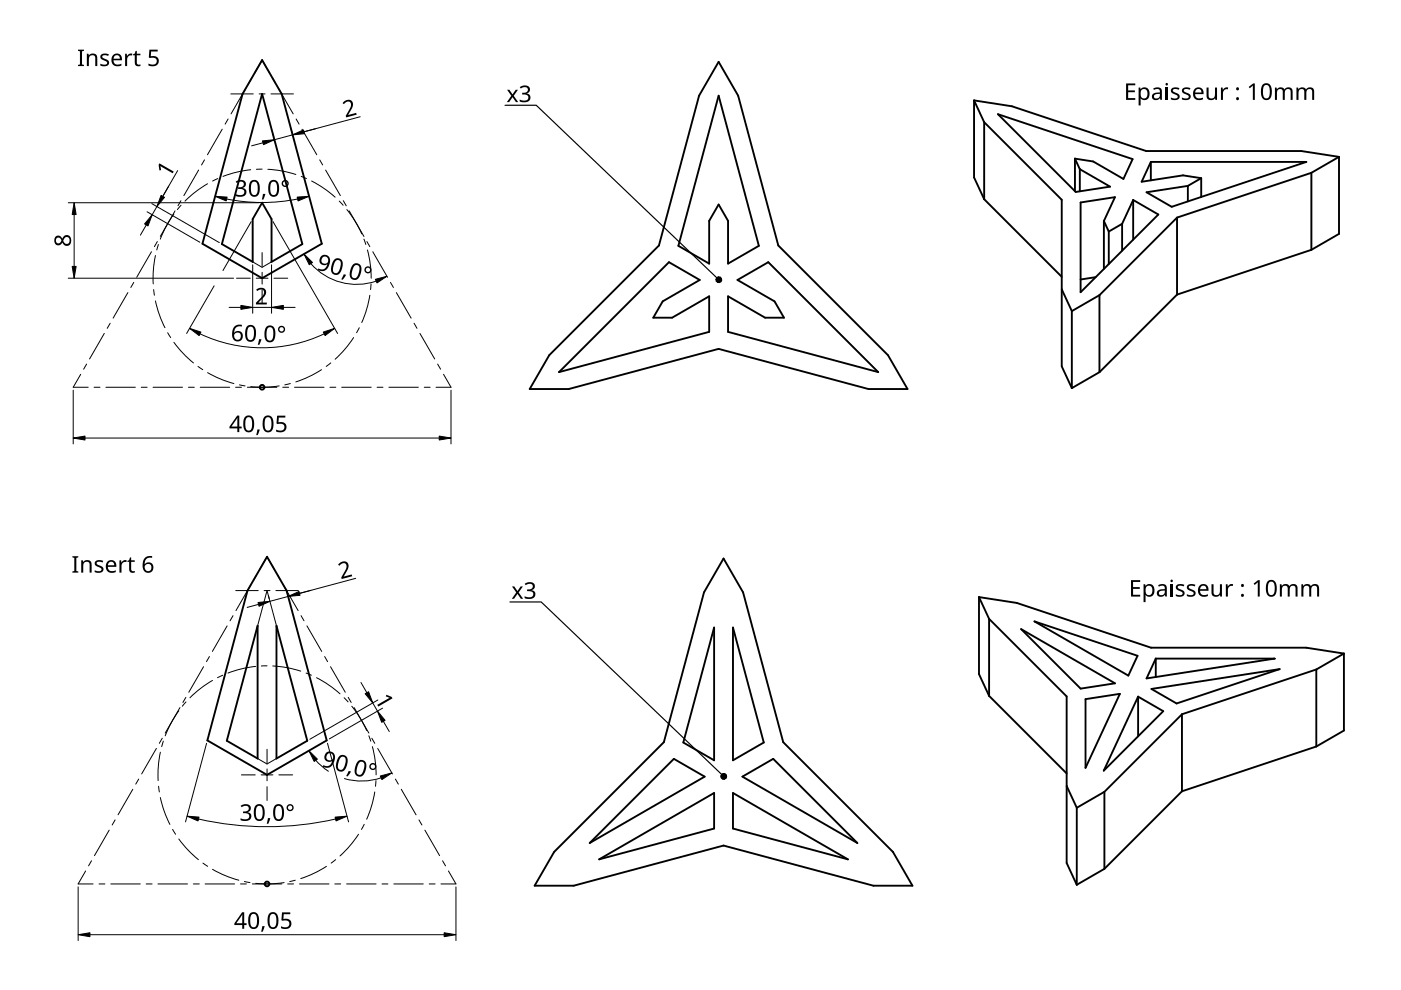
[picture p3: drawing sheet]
<svg xmlns="http://www.w3.org/2000/svg" width="297mm" height="210mm" viewBox="0 0 297 210" stroke-linecap="round" stroke-linejoin="round" font-family="sans-serif">
<path d="M55.6 19.9l8.5 31.9-6.5 3.7v-9.1l-2-3.4-2 3.4v9.1l-6.6-3.7zM55.6 12.7l4.1 7.2 8.5 31.8-12.6 7.3-12.7-7.3 8.5-31.8zM56.6 118l4.2 7.2 8.5 31.8-12.7 7.3-12.6-7.3 8.5-31.8zM54.6 132.7v28.1l-6.5-3.7zM58.6 132.7l6.5 24.4-6.5 3.7z" fill="none" stroke="#000" stroke-width=".4"/>
<g fill="none" stroke="#000" stroke-width=".21">
<path d="M52.1 18.7l-3.1 5.4M53.4 16.6l-.7 1.1M54 15.5l1.6-2.8 1.6 2.8M57.8 16.6l.6 1.1M59 18.7l3.2 5.4M42.1 36.1l-3.1 5.4M43.4 33.9l-.7 1.1M44 39a23.1 23.1 0 0 0-4.8 3.6M46.2 37.9l-1.1 .5M47.1 27.4l-3.1 5.4M48.4 25.2l-.7 1.1M53.2 36a23.1 23.1 0 0 0-5.9 1.4"/>
<path d="M55.6 35.9h-1.2M56.8 35.9a23.1 23.1 0 0 1 5.9 1.1M62.8 25.2l.6 1.1M63.9 37.4l1.1 .5M64 27.4l3.2 5.4M66.1 38.4a23.1 23.1 0 0 1 4.9 3.4M67.8 33.9l.6 1.1M69 36.1l3.2 5.4M28.4 59.9l-.7 1.1M32.1 53.4l-3.1 5.4M33 54.2a23.1 23.1 0 0 0-.5 6M33.4 51.2l-.7 1.1"/>
<path d="M33.6 51.8l-.4 1.2M36.9 45.4a23.1 23.1 0 0 0-2.9 5.3M37.1 44.7l-3.1 5.4M38.4 42.6l-.7 1M38.4 43.5l-.8 .9M53.6 55.5l2 1.2 2-1.2M71.9 42.6l.9 .9M72.8 42.6l.6 1M73.5 44.4a23.1 23.1 0 0 1 3.2 5.2M74 44.7l3.2 5.4M77.2 50.7l.4 1.1M77.8 51.2l.6 1.1"/>
<path d="M77.9 53a23.1 23.1 0 0 1 .8 6M79 53.4l3.2 5.4M82.8 59.9l.6 1.1M17.1 79.4l-1.6 2.7h3.2M18.4 77.2l-.7 1.1M22.1 70.7l-3.1 5.4M23.4 68.5l-.7 1.1M27.1 62l-3.1 5.5M32.6 61.4l.1 1.2M33 63.8a23.1 23.1 0 0 0 2 5.7M35.5 70.5l.7 1.1M36.9 72.6a23.1 23.1 0 0 0 4.1 4.4"/>
<path d="M42 77.7l1 .7M44 79a23.1 23.1 0 0 0 5.6 2.3M68.2 78.4a23.1 23.1 0 0 1-5.5 2.6M70.1 77l-.9 .7M75 71.6a23.1 23.1 0 0 1-4 4.6M76.2 69.5l-.6 1M78.4 62.6a23.1 23.1 0 0 1-1.7 5.8M78.7 60.2l-.1 1.2M84 62l3.2 5.5M87.8 68.5l.6 1.1M89 70.7l3.2 5.4M92.8 77.2l.6 1.1"/>
<path d="M94 79.4l1.6 2.7h-3.1M19.9 82.1h1.3M22.4 82.1h6.3M29.9 82.1h1.3M32.4 82.1h6.3M39.9 82.1h1.3M42.4 82.1h6.3M49.9 82.1h1.3M50.8 81.6l1.2 .2M52.4 82.1h6.3M59.2 81.8a23.1 23.1 0 0 1-6 .2M59.9 82.1h1.3"/>
<path d="M61.6 81.3l-1.2 .3M62.4 82.1h6.3M69.9 82.1h1.3M72.4 82.1h6.3M79.9 82.1h1.3M82.5 82.1h6.2M90 82.1h1.2M44.4 139.2l-.6 1.1M48.2 132.7l-3.2 5.4M49.4 130.5l-.6 1.1M53.2 124l-3.2 5.5M54.4 121.9l-.6 1.1"/>
<path d="M54.6 132.7l2-7.5 2 7.5M55 120.8l1.6-2.8 1.6 2.8M58.8 121.9l.7 1.1M60.1 124l3.1 5.5M63.8 130.5l.7 1.1M65.1 132.7l3.1 5.4M68.8 139.2l.7 1.1M33.2 158.7l-3.2 5.4M34 159.5a23.1 23.1 0 0 0-.5 6M34.4 156.5l-.6 1.1M34.6 157.1l-.3 1.2M37.9 150.7a23.1 23.1 0 0 0-2.9 5.3"/>
<path d="M38.2 150l-3.2 5.4M39.4 147.9l-.6 1M39.4 148.8l-.8 .9M43.2 141.4l-3.2 5.4M45.1 144.3a23.1 23.1 0 0 0-4.8 3.6M47.2 143.2l-1.1 .5M54.2 141.3a23.1 23.1 0 0 0-5.9 1.4M56.6 141.2h-1.2M57.8 141.2a23.1 23.1 0 0 1 6 1.1M64.9 142.7l1.1 .5M67.1 143.7a23.1 23.1 0 0 1 5 3.4M70.1 141.4l3.1 5.4"/>
<path d="M73 147.9l.8 .9M73.8 147.9l.7 1M74.6 149.7a23.1 23.1 0 0 1 3.1 5.2M75.1 150l3.1 5.4M78.2 156l.4 1.1M78.8 156.5l.7 1.1M79 158.3a23.1 23.1 0 0 1 .7 6M80.1 158.7l3.1 5.4M23.2 176l-3.2 5.4M24.4 173.8l-.6 1.1M28.2 167.3l-3.2 5.5M29.4 165.2l-.6 1.1"/>
<path d="M33.6 166.7l.2 1.2M34 169.1a23.1 23.1 0 0 0 2 5.7M36.6 175.9l.6 1M37.9 177.9a23.1 23.1 0 0 0 4.2 4.4M54.6 160.8l2 1.2 2-1.2M76 176.9a23.1 23.1 0 0 1-3.9 4.6M77.2 174.8l-.6 1.1M79.5 167.9a23.1 23.1 0 0 1-1.8 5.8M79.7 165.5l-.1 1.2M83.8 165.2l.7 1.1M85.1 167.3l3.1 5.5M88.8 173.8l.7 1.1"/>
<path d="M90.1 176l3.1 5.4M18.2 184.7l-1.6 2.7h3.1M19.4 182.5l-.6 1.1M21 187.4h1.2M23.5 187.4h6.2M31 187.4h1.2M33.5 187.4h6.2M41 187.4h1.2M43 183l1 .7M43.5 187.4h6.2M45.1 184.3a23.1 23.1 0 0 0 5.5 2.3M51 187.4h1.2"/>
<path d="M51.8 186.9l1.2 .2M53.5 187.4h6.2M60.2 187.1a23.1 23.1 0 0 1-6 .2M61 187.4h1.2M62.6 186.6l-1.2 .3M63.5 187.4h6.2M69.2 183.7a23.1 23.1 0 0 1-5.4 2.6M71 187.4h1.2M71.2 182.3l-1 .7M73.5 187.4h6.2M81 187.4h1.2M83.5 187.4h6.2"/>
<path d="M91 187.4h1.2M93.8 182.5l.7 1.1M95.1 184.7l1.6 2.7h-3.2"/>
</g>
<g fill="none" stroke="#000" stroke-width=".4">
<circle cx="55.6" cy="82.1" r=".5"/>
<circle cx="56.6" cy="187.4" r=".5"/>
</g>
<g fill="none" stroke="#000" stroke-width=".4">
<path d="M152.4 13.1l4.1 7.2 8.5 31.8 23.3 23.2 4.1 7.2h-8.3l-31.7-8.5-31.8 8.5h-8.3l4.2-7.2 23.2-23.2 8.5-31.8zM152.4 20.3l8.5 31.8-6.5 3.8v-9.1l-2-3.4-2 3.4v9.1l-6.6-3.8zM206.5 21.3l8 1.2 28.5 9.5h32.9l8 1.3M206.5 21.3v16.3l2.2 4.6M206.5 21.3l2.2 4.6M208.7 25.9l16.4 16.5v35.3l2.2 4.6M208.7 25.9v16.3M227.9 33.6l1 2.3M227.9 33.6l3.9 .6 6.4 3.7 1.9-4.2-28.5-9.5 16.5 16.5 7.3-1.1-6.5-3.7M227.9 33.6v6.9M228.9 35.9v4.7M244 34.3v3.9"/>
<path d="M244 34.3h33l-28.6 9.5-5.3-3 8.7-1.4M244 34.3l-1.9 4.2 8.7-1.3 3.9 .6M251.8 39.4v3.3M254.7 37.8v4M254.7 37.8l-2.9 1.6M278 36.6v16.4M278 36.6l-28.4 9.5M283.9 33.3v16.3l-5.9 3.4M283.9 33.3l-5.9 3.3M156.4 59.4l6.5-3.8 23.3 23.3-31.8-8.5v-7.6l7.8 4.6h4l-2-3.5zM208.7 42.2l16.4 16.5M232.3 58.8l-3.2 .5"/>
<path d="M234 46.9v10.1M234 46.9l1.1 2.2M235.1 49.1v6.9M237.9 47.5l-2.8 1.6M237.9 47.5v5.7M240.3 42.4v8.4M240.3 42.4l5.3 3.1-16.5 16.5v-19.1l7.3-1.1-2.4 5.1M240.3 42.4l-2.4 5.1M249.6 46.1v16.4M249.6 46.1l-16.5 16.5M278 53l-28.4 9.5M118.5 78.9l23.3-23.3 6.6 3.8-7.9 4.5-2 3.5h4l7.9-4.6v7.6z"/>
<path d="M225.1 61.3l2.2 4.7M227.3 66v16.3M233.1 78.9l-5.8 3.4M233.1 62.6v16.3M233.1 62.6l-5.8 3.4M249.6 62.5l-16.5 16.4M153.4 118.4l4.1 7.2 8.6 31.8 23.2 23.2 4.2 7.2h-8.3l-31.8-8.5-31.8 8.5h-8.2l4.1-7.2 23.3-23.2 8.5-31.8zM151.4 133.1v28.1l-6.5-3.8zM155.4 133.1l6.5 24.3-6.5 3.8zM207.6 126.6v16.3l2.1 4.6M207.6 126.6l8 1.2 28.4 9.5h32.9l8 1.3M207.6 126.6l2.1 4.6"/>
<path d="M209.7 131.2l16.5 16.5v35.3l2.1 4.6M209.7 131.2v16.3M216.5 133.4l19.9 11.5-7.3 1.1zM219.3 131.8l21.9 7.2-2 4.2zM245 139.6v3.9M245 139.6h25.3l-27.2 4.2zM284.9 138.6v16.3l-5.8 3.4M284.9 138.6l-5.8 3.3M209.7 147.5l16.5 16.5M230.2 148.2l7.2-1.1-7.2 15.7zM241.3 147.7l5.3 3.1-12.6 12.6zM241.3 147.7v8.4"/>
<path d="M244.1 146.1l27.2-4.2-21.8 7.3zM250.6 151.4v16.4M250.6 151.4l-16.4 16.5M279.1 158.3l-28.5 9.5M279.1 141.9v16.4M279.1 141.9l-28.5 9.5M142.9 160.9l6.5 3.8-24.4 14zM155.4 168.1l24.4 14.1-24.4-6.5zM157.4 164.7l6.5-3.8 17.9 17.8zM226.2 166.6l2.1 4.7M228.3 171.3v16.3M234.2 167.9l-5.9 3.4"/>
<path d="M234.2 167.9v16.3M250.6 167.8l-16.4 16.4M127 182.2l24.4-14.1v7.6zM234.2 184.2l-5.9 3.4"/>
</g>
<g fill="none" stroke="#000" stroke-width=".21">
<path d="M37.7 36.2l-3.2 5.4M55.8 30.3l-2.5 .6M57.9 28.4l.1 .6M61.7 27.4l.2 .6M76.4 24.8l-18.2 4.8M14.5 59h35M14.5 43h40.4M15.7 45.5v11M31 47.7l-1.2 2.2M31.2 44.9l11.2 6.5M32.2 43.2l14.3 8.2M33.3 43.8l-1 1.7"/>
<path d="M48 42.2a38.5 38.5 0 0 0 15.1 0M53.3 47l-6 10.4M53.6 56.1v10.3M57.6 56.1v10.3M57.9 47l13.7 23.7M65.9 55.9a12.9 12.9 0 0 0 13.9 3.7M45.4 60.6l-5.8 10.1M48.6 65.2h2.5M53.6 65.2h4M60.1 65.2h2.5M68.7 70.8a30.8 30.8 0 0 1-26.3 0M15.5 82.7v11.4"/>
<path d="M18 92.9h75.1M95.6 82.7v11.4M54.8 128.1l-2.4 .7M56.9 126.3l.2 .6M60.8 125.3l.1 .6M75.4 122.6l-18.2 4.9M43.8 157.6l-4.5 16.7M69.4 157.6l4.5 16.7M76.5 144.7l1.3 2.2M79 149l1 1.8M80.1 148.4l-14.4 8.3M81.1 150.1l-11.3 6.6"/>
<path d="M81.3 152.9l1.2 2.2M42.1 173.7a65.5 65.5 0 0 0 29 0M67 161.2l1.2 1.3 1.4 1M80.8 164.9a12.9 12.9 0 0 1-7.8 .2M16.6 188v11.4M19.1 198.2h75.1M96.7 188v11.4"/>
</g>
<g fill="#000" stroke="#000" stroke-width=".21">
<path d="M55.7 29.9l2.5-.3-2.3 1.1zM62 28.6l2.3-1.1 .3 .8zM15.7 43l.4 2.5h-.8zM15.3 56.5h.8l-.4 2.5zM32.3 45.5l-.9 2.4-.7-.4zM34.2 41.4l.7 .4-1.6 2zM45.6 41.6l2.5 .2-.1 .8zM63 41.8l2.5-.2-2.3 1zM64.5 53.9l1.7 1.8-.6 .4zM79.6 59.2l2.4-.6-2.1 1.4zM151.8 59.2l.6 .1-.5 .3zM151.9 59.6l.5-.3-.3 .6z"/>
<path d="M151.9 58.9l.5 .4-.6-.1zM152.4 59.3l.1 .6h-.4zM151.9 58.9l.4-.2 .1 .6zM152.4 59.3l.5 .4-.4 .2zM152.3 58.7h.4l-.3 .6zM152.4 59.3l.6 .1-.1 .3zM152.7 58.7l.3 .3-.6 .3zM152.4 59.3l.6-.3v.4zM40.2 69.6l2.4 .8-.4 .7zM51.1 64.8l2.5 .4-2.5 .4zM57.6 65.2l2.5-.4v.8zM68.5 70.4l2.5-.8-2.1 1.5z"/>
<path d="M15.5 92.9l2.5-.4v.8zM93.1 92.5l2.5 .4-2.5 .4zM54.7 127.7l2.5-.2-2.3 1zM61.1 126.5l2.3-1.1 .2 .8zM77.4 147.1l.7-.4 .9 2.3zM80 150.8l1.6 1.9-.7 .4zM39.7 173l2.5 .2-.2 .9zM65.5 159.2l1.8 1.8-.7 .4zM71 173.2l2.6-.2-2.4 1.1zM80.6 164.5l2.5-.6-2.1 1.4zM152.8 164.5l.6 .1-.5 .3zM152.9 164.9l.5-.3-.2 .6z"/>
<path d="M153 164.2l.4 .4-.6-.1zM153.4 164.6l.2 .6h-.4zM153 164.2l.3-.2 .1 .6zM153.4 164.6l.5 .4-.3 .2zM153.3 164l.4 .1-.3 .5zM153.4 164.6l.7 .1-.2 .3zM153.7 164.1l.3 .2-.6 .3zM153.4 164.6l.6-.3 .1 .4zM16.6 198.2l2.5-.4v.8zM94.2 197.8l2.5 .4-2.5 .4z"/>
</g>
<g fill="#000">
<path d="M16.5 10.5h1.3v.3l-.4 .1v2.8l.4 .1v.2h-1.3v-.2l.4-.1v-2.8l-.4-.1zM18.4 11.4h.4v.4a1 1 0 0 1 1.1-.4 1 1 0 0 1 .7 .9v1.7h-.4v-1.7a.7 .7 0 0 0-.9-.6 .7 .7 0 0 0-.5 1v1.3h-.4zM21.4 11.6a1.54 1.54 0 0 1 1.7-.1l-.2 .4-.7-.2-.5 .2v.3l.6 .3a.79 .79 0 0 1 .8 .9 .79 .79 0 0 1-1 .7l-.8-.2v-.4l.4 .2a.63 .63 0 0 0 1-.4l-.6-.5a.78 .78 0 0 1-.7-1.2zM26.5 11.4h.4v.5l.5-.5h.7l-.1 .4h-.5a.84 .84 0 0 0-.5 .8v1.4h-.5zM28.8 10.8h.2v.6h.8v.3h-.8v1.5l.2 .5h.6v.3a.8 .8 0 0 1-1.2-.7v-1.6h-.4v-.2l.4-.1zM31.7 10.5h1.7v.4h-1.4v1a1.17 1.17 0 0 1 1.7 1 1.17 1.17 0 0 1-1.6 1.1l-.6-.1v-.4a1.03 1.03 0 0 0 1 .2 1.03 1.03 0 0 0 .7-.8 .93 .93 0 0 0-1.4-.6l-.3-.1zM110.2 18.5a1.25 1.25 0 0 1 1.2-.4 1.25 1.25 0 0 1 1 .9 .85 .85 0 0 1-.8 .8 .93 .93 0 0 1 .9 1.1 .93 .93 0 0 1-1.1 .8l-1.2-.2v-.4a1.24 1.24 0 0 0 1.8-.3 .71 .71 0 0 0-1-.8h-.3v-.3a.81 .81 0 0 0 .9-.1 .81 .81 0 0 0 .3-.8 1.02 1.02 0 0 0-1.5 0zM255.8 18.6h.4v1.6a.7 .7 0 0 0 .9 .7 .7 .7 0 0 0 .5-1v-1.3h.4v2.6h-.3l-.1-.4a1.01 1.01 0 0 1-1.1 .4 1.01 1.01 0 0 1-.7-.9zM258.9 18.6h.3l.1 .4 .4-.4 .7-.1-.1 .4h-.4a.84 .84 0 0 0-.6 .9v1.4h-.4zM33.8 34.6l3 1.8-.2 .3-2.6-1.5 .2 .9h-.4l-.2-1.2zM50 38.5a1.25 1.25 0 0 1 1.2-.4 1.25 1.25 0 0 1 .9 .9 .85 .85 0 0 1-.7 .9 .93 .93 0 0 1 .9 1 .93 .93 0 0 1-1.1 .8l-1.2-.2v-.4a1.24 1.24 0 0 0 1.8-.3 .71 .71 0 0 0-1-.7h-.3v-.4a.81 .81 0 0 0 .9-.1 .81 .81 0 0 0 .3-.8 1.02 1.02 0 0 0-1.5 0zM72.8 21.6a1.14 1.14 0 0 1 1.7-.3 1.14 1.14 0 0 1 .1 1.8l-.8 1.3 1.7-.5 .1 .4-2.2 .6-.1-.3 .8-1.4a.98 .98 0 0 0-.2-1.7l-.4 .1-.6 .5-.3-.2z"/>
<path d="M107.5 19h.5l.7 1 .6-1h.5l-.9 1.3 1 1.3h-.5l-.7-1-.8 1h-.4l.9-1.3zM238.8 17.7h1.9v.4h-1.5v1.1h1.4v.4h-1.4v1.2h1.5v.4h-1.9zM248.4 18.8a1.54 1.54 0 0 1 1.7-.1l-.2 .3-.7-.1-.5 .2v.3l.6 .3a.79 .79 0 0 1 .8 .9 .79 .79 0 0 1-1 .6l-.9-.1v-.4l.5 .1a.63 .63 0 0 0 1-.4l-.6-.4a.78 .78 0 0 1-.7-1.2zM250.7 18.8a1.54 1.54 0 0 1 1.7-.1l-.1 .3-.8-.1-.5 .2 .1 .3 .6 .3a.79 .79 0 0 1 .7 .9 .79 .79 0 0 1-1 .6l-.8-.1v-.4l.4 .1a.63 .63 0 0 0 1-.4l-.6-.4a.78 .78 0 0 1-.7-1.2zM264.7 18.4l1-.7h.3v3.5h-.4v-3.1l-.6 .6zM270.3 18.6h.4v.3a.99 .99 0 0 1 1.6 .1 .93 .93 0 0 1 1.1-.4 .93 .93 0 0 1 .7 .9v1.7h-.5v-1.7a.64 .64 0 0 0-.7-.6 .64 .64 0 0 0-.5 .8v1.5h-.4v-1.7a.66 .66 0 0 0-.9-.6 .66 .66 0 0 0-.4 .9v1.4h-.4zM274.9 18.6h.3l.1 .3a.99 .99 0 0 1 1.6 .1 .93 .93 0 0 1 1.1-.4 .93 .93 0 0 1 .6 .9v1.7h-.4v-1.7a.64 .64 0 0 0-.8-.6 .64 .64 0 0 0-.4 .8v1.5h-.5v-1.7a.66 .66 0 0 0-.8-.6 .66 .66 0 0 0-.4 .9v1.4h-.4zM55.8 41.1l.5 .1-.5 1.1h-.3zM72.9 58.1l.5 .2-.7 1-.3-.1zM54.9 71.9l.5 .1-.4 1.1h-.3zM54.3 61.4a1.16 1.16 0 0 1 1.3-.4 1.16 1.16 0 0 1 .8 1.2l-.3 .6-1.3 1.4h1.8v.3h-2.3v-.3l1.1-1.1a.98 .98 0 0 0 .2-1.7h-.4l-.7 .3zM54.6 91.1h.5l-.5 1.2h-.3z"/>
<path d="M58.8 88.1h1.7v.4h-1.4l-.1 1a1.17 1.17 0 0 1 1.8 1 1.17 1.17 0 0 1-1.6 1.2l-.7-.2v-.4a1.03 1.03 0 0 0 1.1 .3 1.03 1.03 0 0 0 .7-.8 .93 .93 0 0 0-1.5-.7l-.2-.1zM25.3 118.8h.4v.5l.5-.5h.7l-.1 .4h-.5a.84 .84 0 0 0-.5 .8v1.4h-.5zM15.3 117.9h1.3v.3l-.4 .1v2.8l.4 .1v.2h-1.3v-.2l.5-.1v-2.8l-.5-.1zM17.2 118.8h.4v.4a1 1 0 0 1 1.1-.4 1 1 0 0 1 .7 .9v1.7h-.4v-1.7a.7 .7 0 0 0-.9-.6 .7 .7 0 0 0-.5 1v1.3h-.4zM20.2 119a1.54 1.54 0 0 1 1.7-.1l-.2 .4-.7-.2-.5 .2v.3l.7 .3a.79 .79 0 0 1 .7 .9 .79 .79 0 0 1-1 .7l-.8-.2v-.4l.4 .2a.63 .63 0 0 0 1-.4l-.6-.5a.78 .78 0 0 1-.7-1.2zM27.6 118.2h.2v.6h.8v.3h-.8v1.5l.2 .5h.6v.3a.8 .8 0 0 1-1.2-.7v-1.6h-.4v-.2l.4-.1zM71.9 119.5a1.14 1.14 0 0 1 1.7-.3 1.14 1.14 0 0 1 0 1.7l-.7 1.4 1.7-.5 .1 .4-2.3 .6v-.4l.7-1.3a.98 .98 0 0 0-.1-1.7l-.5 .1-.5 .5-.3-.3zM108.6 124.3h.4l.7 1 .7-1h.5l-.9 1.3 .9 1.4h-.5l-.7-1.1-.7 1.1h-.5l1-1.4zM111.2 123.8a1.25 1.25 0 0 1 1.3-.4 1.25 1.25 0 0 1 .9 .9 .85 .85 0 0 1-.7 .8 .93 .93 0 0 1 .8 1.1 .93 .93 0 0 1-1 .8l-1.3-.2v-.4a1.24 1.24 0 0 0 1.9-.3 .71 .71 0 0 0-1-.8h-.3v-.3a.81 .81 0 0 0 .8-.1 .81 .81 0 0 0 .3-.8 1.02 1.02 0 0 0-1.4 0zM239.8 123h1.9v.4h-1.5v1.1h1.5v.4h-1.5v1.2h1.5v.4h-1.9zM249.4 124.1a1.54 1.54 0 0 1 1.7-.1l-.1 .3-.8-.1-.5 .2 .1 .3 .6 .3a.79 .79 0 0 1 .8 .9 .79 .79 0 0 1-1.1 .6l-.8-.1v-.4l.4 .1a.63 .63 0 0 0 1-.4l-.6-.4a.78 .78 0 0 1-.7-1.2zM251.8 124.1a1.54 1.54 0 0 1 1.6-.1l-.1 .3-.7-.1-.5 .2v.3l.6 .3a.79 .79 0 0 1 .8 .9 .79 .79 0 0 1-1 .6l-.9-.1v-.4l.5 .1a.63 .63 0 0 0 1-.4l-.7-.4a.78 .78 0 0 1-.6-1.2z"/>
<path d="M256.9 123.9h.4v1.7a.7 .7 0 0 0 .9 .6 .7 .7 0 0 0 .4-1v-1.3h.5v2.6h-.4v-.4a1.01 1.01 0 0 1-1.1 .4 1.01 1.01 0 0 1-.7-.9zM259.9 123.9h.4v.5l.5-.5h.6v.3h-.5a.84 .84 0 0 0-.6 .9v1.4h-.4zM265.8 123.7l.9-.7h.4v3.5h-.4v-3l-.7 .5zM271.4 123.9h.3l.1 .3a.99 .99 0 0 1 1.6 .1 .93 .93 0 0 1 1-.4 .93 .93 0 0 1 .7 .9v1.7h-.4v-1.7a.64 .64 0 0 0-.8-.6 .64 .64 0 0 0-.5 .8v1.5h-.4v-1.7a.66 .66 0 0 0-.8-.6 .66 .66 0 0 0-.4 .9v1.4h-.4zM275.9 123.9h.4v.3a.99 .99 0 0 1 1.7 .1 .93 .93 0 0 1 1-.4 .93 .93 0 0 1 .7 .9v1.7h-.5v-1.7a.64 .64 0 0 0-.7-.6 .64 .64 0 0 0-.5 .8v1.5h-.4v-1.7a.66 .66 0 0 0-.8-.6 .66 .66 0 0 0-.5 .9v1.4h-.4zM81.9 147.3l1.1 .5 .2 .3-3 1.7-.2-.4 2.6-1.5-.8-.3zM51 170.9a1.25 1.25 0 0 1 1.3-.5 1.25 1.25 0 0 1 .9 1 .85 .85 0 0 1-.7 .8 .93 .93 0 0 1 .8 1 .93 .93 0 0 1-1 .9l-1.3-.2v-.4a1.24 1.24 0 0 0 1.8-.3 .71 .71 0 0 0-.9-.8h-.4v-.4a.81 .81 0 0 0 .9 0 .81 .81 0 0 0 .3-.8 1.02 1.02 0 0 0-1.5-.1zM56.8 173.5h.5l-.4 1.2h-.3zM73.9 163.4l.5 .2-.7 1-.3-.1zM55.6 196.4h.5l-.4 1.2h-.3zM59.8 193.4h1.7v.4h-1.3l-.1 1a1.17 1.17 0 0 1 1.7 1 1.17 1.17 0 0 1-1.6 1.2l-.6-.2v-.4a1.03 1.03 0 0 0 1.7-.5 .93 .93 0 0 0-1.4-.7l-.2-.1z"/>
<path d="M23.9 11.7a1.13 1.13 0 0 1 1.4-.2 1.13 1.13 0 0 1 .6 1.3h-1.8a1 1 0 0 0 .6 .9 1 1 0 0 0 1-.2v.4a1.42 1.42 0 0 1-1.8-.3 1.42 1.42 0 0 1 0-1.9zM24.3 11.9l-.2 .5h1.3a.65 .65 0 0 0-.3-.6 .65 .65 0 0 0-.8 .1z"/>
<path d="M267.8 17.9a1.16 1.16 0 0 1 1.3-.1 1.16 1.16 0 0 1 .5 1.2 1.69 1.69 0 0 1-1 2.2 1.27 1.27 0 0 1-1.3-1.6l.1-1zM268 18.2a2.16 2.16 0 0 0 .3 2.6 .82 .82 0 0 0 .9-1 1.35 1.35 0 0 0-.7-1.8z"/>
<path d="M53.2 38.4a1.16 1.16 0 0 1 1.3-.1 1.16 1.16 0 0 1 .6 1.2 1.69 1.69 0 0 1-1 2.2 1.27 1.27 0 0 1-1.3-1.6v-1zM53.5 38.7a2.16 2.16 0 0 0 .2 2.6 .82 .82 0 0 0 .9-1 1.35 1.35 0 0 0-.7-1.8z"/>
<path d="M57.3 38.4a1.16 1.16 0 0 1 1.3-.1 1.16 1.16 0 0 1 .6 1.2 1.69 1.69 0 0 1-1 2.2 1.27 1.27 0 0 1-1.3-1.6v-1zM57.6 38.7a2.16 2.16 0 0 0 .2 2.6 .82 .82 0 0 0 .9-1 1.35 1.35 0 0 0-.7-1.8z"/>
<path d="M59.7 38.9a.75 .75 0 0 1 1.5 0 .75 .75 0 0 1-1.5 0zM60 38.9a.46 .46 0 0 0 .9 0 .46 .46 0 0 0-.9 0z"/>
<path d="M241.4 18.6h.4v.3a1.09 1.09 0 0 1 1.4-.3 1.09 1.09 0 0 1 .5 1.3 1.11 1.11 0 0 1-.5 1.2 1.11 1.11 0 0 1-1.4-.2v1.5h-.4zM242 19.1l-.1 .5a.9 .9 0 0 0 .8 1.3 1.1 1.1 0 0 0 .6-1.1 1.1 1.1 0 0 0-.7-.9z"/>
<path d="M244.5 18.7a1.07 1.07 0 0 1 1.1-.2 1.07 1.07 0 0 1 .7 .9v1.8h-.3l-.1-.4a.85 .85 0 0 1-1.3 .3 .85 .85 0 0 1 .1-1.3l1.2-.2a.61 .61 0 0 0-.2-.7 .61 .61 0 0 0-.7 0l-.4 .2zM244.8 20.1l-.1 .1a.55 .55 0 0 0 .3 .7 .55 .55 0 0 0 .7-.2l.2-.8z"/>
<path d="M253.3 18.9a1.13 1.13 0 0 1 1.3-.3 1.13 1.13 0 0 1 .6 1.4h-1.8a1 1 0 0 0 .6 .9 1 1 0 0 0 1.1-.2v.4a1.42 1.42 0 0 1-1.9-.3 1.42 1.42 0 0 1 .1-1.9zM253.6 19.1l-.2 .5h1.3a.65 .65 0 0 0-.3-.7 .65 .65 0 0 0-.8 .2z"/>
<path d="M11.9 50.1a.88 .88 0 0 1 1.3 .5 1 1 0 0 1 1.3-.7 1 1 0 0 1 .6 1.3 .94 .94 0 0 1-.9 .9 .94 .94 0 0 1-1-.7 .91 .91 0 0 1-1.2 .6 .91 .91 0 0 1-.5-1.2zM13.4 51a.7 .7 0 0 0 1.4 0 .7 .7 0 0 0-1.4 0zM11.9 51a.58 .58 0 0 0 1.1 0 .58 .58 0 0 0-1.1 0z"/>
<path d="M68.1 54.3a1.21 1.21 0 0 1 1.6 0 1.21 1.21 0 0 1 .2 1.6 1.64 1.64 0 0 1-2.5 1.4l.1-.4a1.16 1.16 0 0 0 1.2 .1 1.16 1.16 0 0 0 .7-1 1.07 1.07 0 0 1-1.5-.2 1.07 1.07 0 0 1 .2-1.5zM68.1 55.2a.8 .8 0 0 0 1.6 0 .8 .8 0 0 0-1.6 0z"/>
<path d="M70.9 55a1.14 1.14 0 0 1 1.4 0 1.14 1.14 0 0 1 .3 1.4 1.69 1.69 0 0 1-1.5 1.9 1.27 1.27 0 0 1-.8-1.9l.3-.9zM71.2 55.3l-.6 1.7a.69 .69 0 0 0 .5 .9 .69 .69 0 0 0 .8-.6 1.91 1.91 0 0 0 .1-2.1l-.5-.1z"/>
<path d="M74.9 56.1a1.14 1.14 0 0 1 1.4 0 1.14 1.14 0 0 1 .3 1.4 1.69 1.69 0 0 1-1.5 1.8 1.27 1.27 0 0 1-.9-1.8l.3-1zM75.1 56.4l-.5 1.6a.69 .69 0 0 0 .4 1 .69 .69 0 0 0 .9-.6 1.91 1.91 0 0 0 0-2.1l-.5-.1z"/>
<path d="M77.3 57.2a.75 .75 0 0 1 1.5 0 .75 .75 0 0 1-1.5 0zM77.6 57.2a.46 .46 0 0 0 .9 0 .46 .46 0 0 0-.9 0z"/>
<path d="M49.8 69.2l.5-.3 .6-.1 .4 .1v.4a1.18 1.18 0 0 0-1.6 1.3 1.08 1.08 0 0 1 1.6-.1 1.08 1.08 0 0 1-.1 1.6 1.22 1.22 0 0 1-1.5 .1 1.22 1.22 0 0 1-.5-1.4l.1-.9zM49.6 71.3a.76 .76 0 0 0 1.5 0 .76 .76 0 0 0-1.5 0z"/>
<path d="M52.4 69.2a1.15 1.15 0 0 1 1.3-.2 1.15 1.15 0 0 1 .6 1.3 1.69 1.69 0 0 1-1.1 2.2 1.27 1.27 0 0 1-1.2-1.6l.1-1zM52.7 69.4a2.16 2.16 0 0 0 .2 2.7 .82 .82 0 0 0 .9-1.1 1.35 1.35 0 0 0-.6-1.7z"/>
<path d="M56.5 69.3a1.15 1.15 0 0 1 1.3-.1 1.15 1.15 0 0 1 .6 1.2 1.69 1.69 0 0 1-1.1 2.2 1.27 1.27 0 0 1-1.2-1.6l.1-1zM56.8 69.5a2.16 2.16 0 0 0 .2 2.7 .82 .82 0 0 0 .9-1 1.35 1.35 0 0 0-.6-1.8z"/>
<path d="M58.9 69.8a.8 .8 0 0 1 1.6 0 .8 .8 0 0 1-1.6 0zM59.2 69.8a.5 .5 0 0 0 1 0 .5 .5 0 0 0-1 0z"/>
<path d="M50.3 88.1h.4v2.3h.5v.4h-.5v.8h-.4v-.8h-1.7v-.3zM50.3 88.6l-1.2 1.8h1.2z"/>
<path d="M52 88.3a1.16 1.16 0 0 1 1.3 0 1.16 1.16 0 0 1 .6 1.2 1.69 1.69 0 0 1-1 2.2 1.27 1.27 0 0 1-1.3-1.6l.1-1.2zM52.3 88.6a2.16 2.16 0 0 0 .3 2.7 .82 .82 0 0 0 .8-1.1 1.35 1.35 0 0 0-.7-1.8z"/>
<path d="M56.1 88.3a1.16 1.16 0 0 1 1.3 0 1.16 1.16 0 0 1 .6 1.2 1.69 1.69 0 0 1-1 2.2 1.27 1.27 0 0 1-1.3-1.6l.1-1.2zM56.4 88.6a2.16 2.16 0 0 0 .3 2.7 .82 .82 0 0 0 .8-1.1 1.35 1.35 0 0 0-.7-1.8z"/>
<path d="M30.7 118.3l.6-.3 .5-.1h.5v.4a1.18 1.18 0 0 0-1.6 1.3 1.08 1.08 0 0 1 1.6-.1 1.08 1.08 0 0 1-.1 1.6 1.22 1.22 0 0 1-1.4 .2 1.22 1.22 0 0 1-.6-1.4l.1-.9zM30.6 120.3a.76 .76 0 0 0 1.5 0 .76 .76 0 0 0-1.5 0z"/>
<path d="M22.7 119.1a1.13 1.13 0 0 1 1.4-.2 1.13 1.13 0 0 1 .6 1.3h-1.8a1 1 0 0 0 .6 .9 1 1 0 0 0 1-.2v.4a1.42 1.42 0 0 1-1.8-.3 1.42 1.42 0 0 1 0-1.9zM23.1 119.3l-.2 .5h1.3a.65 .65 0 0 0-.3-.6 .65 .65 0 0 0-.8 .1z"/>
<path d="M242.5 123.9h.3l.1 .3a1.09 1.09 0 0 1 1.3-.3 1.09 1.09 0 0 1 .6 1.3 1.11 1.11 0 0 1-.6 1.2 1.11 1.11 0 0 1-1.3-.2v1.5h-.4zM243.1 124.4l-.2 .5a.9 .9 0 0 0 .9 1.3 1.1 1.1 0 0 0 .5-1.1 1.1 1.1 0 0 0-.7-.9z"/>
<path d="M245.6 124.1a1.07 1.07 0 0 1 1.1-.3 1.07 1.07 0 0 1 .7 .9v1.8h-.3l-.1-.4a.85 .85 0 0 1-1.3 .3 .85 .85 0 0 1 .1-1.3l1.2-.2a.61 .61 0 0 0-.3-.7 .61 .61 0 0 0-.7 0l-.3 .2zM245.8 125.4v.1a.55 .55 0 0 0 .2 .7 .55 .55 0 0 0 .8-.2l.2-.8z"/>
<path d="M254.3 124.2a1.13 1.13 0 0 1 1.4-.2 1.13 1.13 0 0 1 .5 1.3h-1.8a1 1 0 0 0 .6 .9 1 1 0 0 0 1.1-.2v.4a1.42 1.42 0 0 1-1.9-.3 1.42 1.42 0 0 1 .1-1.9zM254.7 124.4l-.3 .5h1.4a.65 .65 0 0 0-.4-.7 .65 .65 0 0 0-.7 .2z"/>
<path d="M268.8 123.2a1.16 1.16 0 0 1 1.3-.1 1.16 1.16 0 0 1 .6 1.2 1.69 1.69 0 0 1-1 2.2 1.27 1.27 0 0 1-1.3-1.5l.1-1.2zM269.1 123.5a2.16 2.16 0 0 0 .3 2.7 .82 .82 0 0 0 .9-1.1 1.35 1.35 0 0 0-.8-1.8z"/>
<path d="M54.3 170.7a1.16 1.16 0 0 1 1.3 0 1.16 1.16 0 0 1 .5 1.2 1.69 1.69 0 0 1-1 2.2 1.27 1.27 0 0 1-1.3-1.6l.1-1.2zM54.5 171a2.16 2.16 0 0 0 .3 2.7 .82 .82 0 0 0 .9-1.1 1.35 1.35 0 0 0-.7-1.7z"/>
<path d="M58.4 170.7a1.16 1.16 0 0 1 1.3 0 1.16 1.16 0 0 1 .5 1.2 1.69 1.69 0 0 1-1 2.2 1.27 1.27 0 0 1-1.3-1.6l.1-1.2zM58.6 171a2.16 2.16 0 0 0 .3 2.7 .82 .82 0 0 0 .9-1.1 1.35 1.35 0 0 0-.7-1.7z"/>
<path d="M60.8 171.2a.75 .75 0 0 1 1.5 0 .75 .75 0 0 1-1.5 0zM61.1 171.2a.46 .46 0 0 0 .9 0 .46 .46 0 0 0-.9 0z"/>
<path d="M69.2 159.6a1.21 1.21 0 0 1 1.5 0 1.21 1.21 0 0 1 .2 1.6 1.64 1.64 0 0 1-2.4 1.4v-.4a1.16 1.16 0 0 0 1.3 .1 1.16 1.16 0 0 0 .6-1 1.07 1.07 0 0 1-1.5-.2 1.07 1.07 0 0 1 .3-1.5zM69.2 160.5a.76 .76 0 0 0 1.5 0 .76 .76 0 0 0-1.5 0z"/>
<path d="M72 160.3a1.14 1.14 0 0 1 1.4 0 1.14 1.14 0 0 1 .3 1.4 1.69 1.69 0 0 1-1.6 1.9 1.27 1.27 0 0 1-.8-1.9l.3-.9zM72.2 160.6l-.6 1.7a.69 .69 0 0 0 .5 .9 .69 .69 0 0 0 .9-.6 1.9 1.9 0 0 0 0-2.1l-.5-.1z"/>
<path d="M75.9 161.4a1.14 1.14 0 0 1 1.5 0 1.14 1.14 0 0 1 .2 1.4 1.69 1.69 0 0 1-1.5 1.9 1.27 1.27 0 0 1-.8-1.9l.3-1zM76.2 161.7l-.6 1.6a.69 .69 0 0 0 .5 1 .69 .69 0 0 0 .8-.6 1.9 1.9 0 0 0 .1-2.1l-.5-.1z"/>
<path d="M78.3 162.5a.75 .75 0 0 1 1.5 0 .75 .75 0 0 1-1.5 0zM78.6 162.5a.46 .46 0 0 0 .9 0 .46 .46 0 0 0-.9 0z"/>
<path d="M51.3 193.4h.5v2.3h.5v.4h-.5v.8h-.4v-.8h-1.7v-.3zM51.4 193.9l-1.3 1.8h1.3z"/>
<path d="M53.1 193.6a1.16 1.16 0 0 1 1.3 0 1.16 1.16 0 0 1 .5 1.2 1.69 1.69 0 0 1-1 2.2 1.27 1.27 0 0 1-1.3-1.6l.1-1.2zM53.3 193.9a2.16 2.16 0 0 0 .3 2.7 .82 .82 0 0 0 .9-1.1 1.35 1.35 0 0 0-.7-1.7z"/>
<path d="M57.2 193.6a1.16 1.16 0 0 1 1.3 0 1.16 1.16 0 0 1 .5 1.2 1.69 1.69 0 0 1-1 2.2 1.27 1.27 0 0 1-1.3-1.6l.1-1zM57.4 193.9a2.16 2.16 0 0 0 .3 2.7 .82 .82 0 0 0 .9-1.1 1.35 1.35 0 0 0-.7-1.7z"/>
<circle cx="247.4" cy="17.9" r=".27"/>
<circle cx="262.4" cy="18.8" r=".32"/>
<circle cx="262.4" cy="20.9" r=".31"/>
<circle cx="248.4" cy="123.2" r=".27"/>
<circle cx="263.4" cy="126.2" r=".31"/>
<circle cx="263.5" cy="124.1" r=".32"/>
</g>
<path d="M107.1 22.3h6.6l38.5 36.8M108.1 127.6h6.6l38.5 36.8" fill="none" stroke="#000" stroke-width=".25"/>
<path d="M50.1 59h3M54.3 59h2.5M55.6 53.6v2.9M55.6 57.7v2.5M58.1 59h2.9M55.6 61.5v2.9M56.6 158.9v2.9M51.2 164.3h2.9M55.4 164.3h2.5M56.6 163v2.5M56.6 166.8v2.9M59.1 164.3h2.9" fill="none" stroke="#000" stroke-width=".21"/>
<path d="M247.4 18.6v2.6M248.4 123.9v2.6" fill="none" stroke="#000" stroke-width=".43"/>
<path d="M48.9 19.9h4.8M54.9 19.9h1.3M57.4 19.9h4.8M50 125.2h4.7M56 125.2h1.2M58.5 125.2h4.8" fill="none" stroke="#000" stroke-width=".21"/>
</svg>
